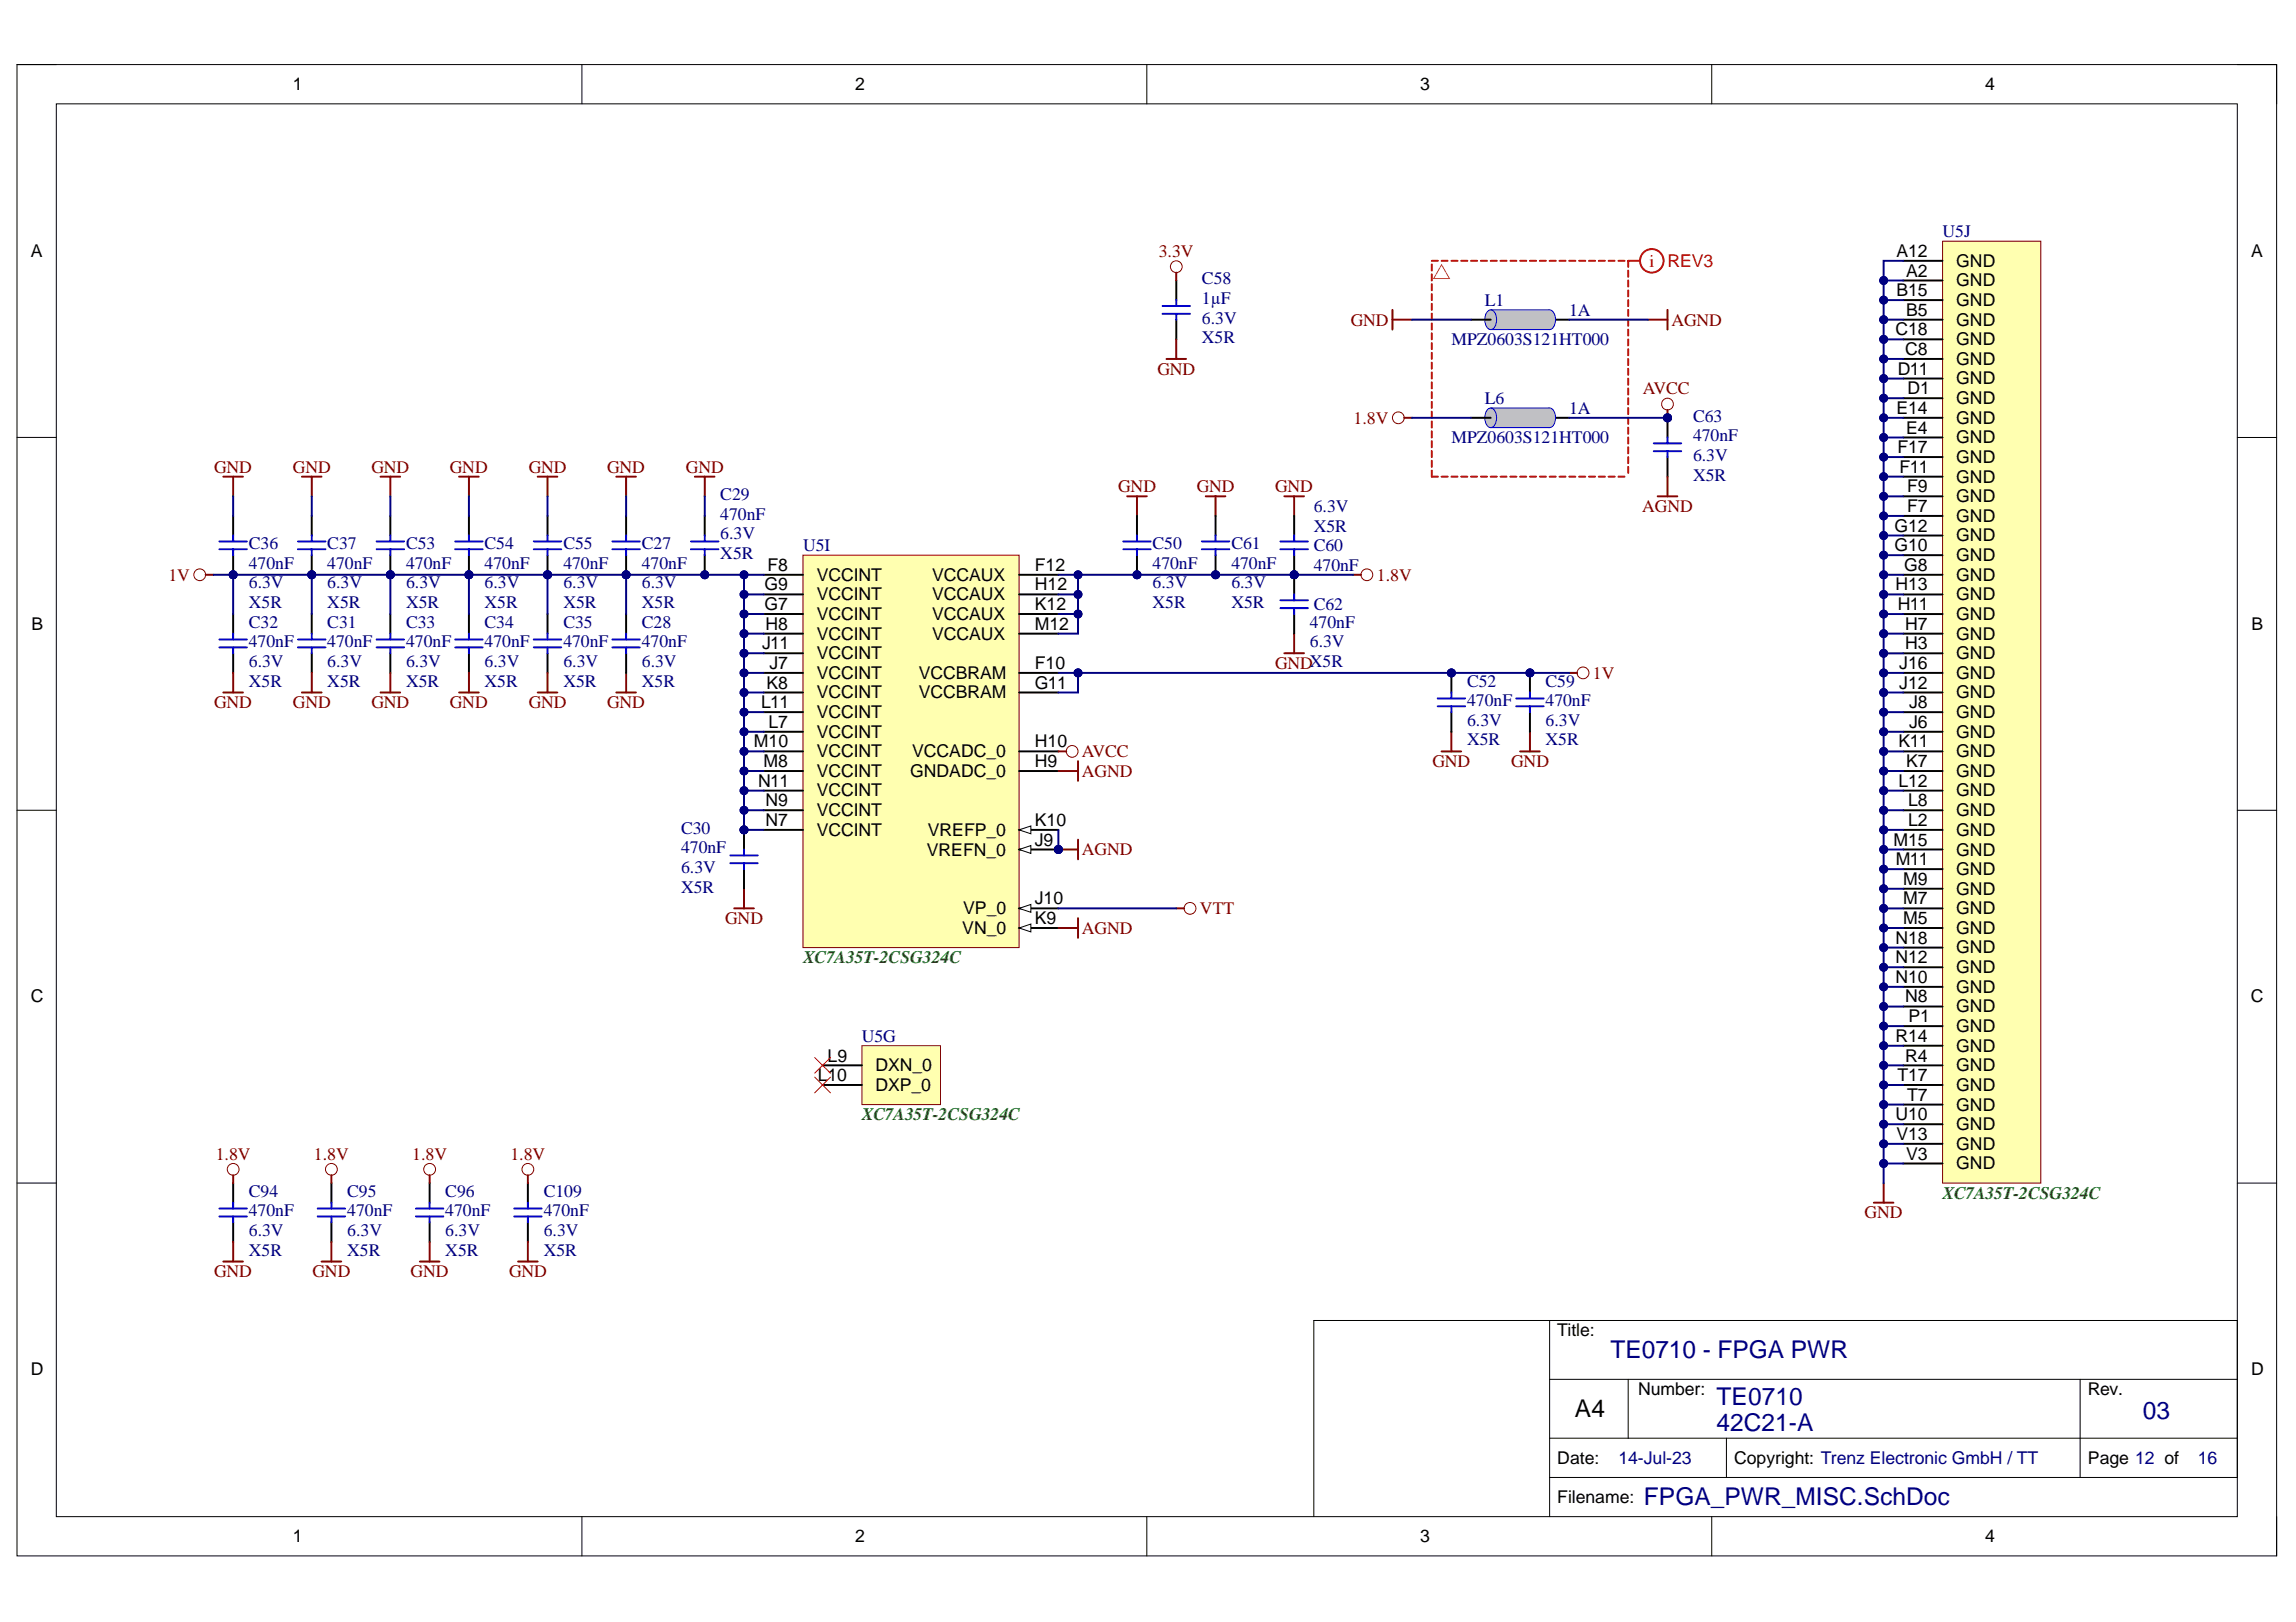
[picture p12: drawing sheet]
<svg xmlns="http://www.w3.org/2000/svg" width="297mm" height="210mm" viewBox="0 0 297 210" stroke-linecap="round" stroke-linejoin="round" font-family="sans-serif">
<defs><g id="words">
<g font-size="3.2" fill="#000080">
<text x="208.4" y="175.8">TE0710 - FPGA PWR</text>
<text x="222.1" y="185.2">42C21-A</text>
<text x="222.1" y="181.9">TE0710</text>
<text x="277.2" y="183.6">03</text>
<text x="212.7" y="194.8">FPGA_PWR_MISC.SchDoc</text>
</g>
<text font-size="3.2" x="203.8" y="183.4">A4</text>
<g font-size="2.3">
<text x="37.9" y="11.7">1</text>
<text x="110.7" y="11.7">2</text>
<text x="183.8" y="11.7">3</text>
<text x="256.8" y="11.7">4</text>
<text x="4" y="33.3">A</text>
<text x="245.3" y="33.3">A12</text>
<text x="246.6" y="35.8">A2</text>
<text x="253.1" y="34.5">GND</text>
<text x="291.2" y="33.3">A</text>
<text x="245.3" y="38.3">B15</text>
<text x="246.6" y="40.9">B5</text>
<text x="253.1" y="37.1">GND</text>
<text x="253.1" y="39.6">GND</text>
<text x="245.2" y="43.4">C18</text>
<text x="246.5" y="45.9">C8</text>
<text x="253.1" y="42.1">GND</text>
<text x="253.1" y="44.7">GND</text>
<text x="253.1" y="47.2">GND</text>
<text x="245.3" y="53.6">E14</text>
<text x="245.5" y="48.5">D11</text>
<text x="246.8" y="51">D1</text>
<text x="253.1" y="49.7">GND</text>
<text x="253.1" y="52.3">GND</text>
<text x="245.5" y="58.7">F17</text>
<text x="246.6" y="56.1">E4</text>
<text x="253.1" y="54.8">GND</text>
<text x="253.1" y="57.4">GND</text>
<text x="253.1" y="59.9">GND</text>
<text x="245.8" y="61.2">F11</text>
<text x="246.7" y="63.7">F9</text>
<text x="253.1" y="62.5">GND</text>
<text x="253.1" y="65">GND</text>
<text x="245.1" y="68.8">G12</text>
<text x="245.1" y="71.3">G10</text>
<text x="246.7" y="66.3">F7</text>
<text x="253.1" y="67.5">GND</text>
<text x="253.1" y="70.1">GND</text>
<text x="98.9" y="76.4">G9</text>
<text x="99.3" y="73.9">F8</text>
<text x="105.7" y="75.1">VCCINT</text>
<text x="105.7" y="77.7">VCCINT</text>
<text x="120.6" y="75.1">VCCAUX</text>
<text x="120.6" y="77.7">VCCAUX</text>
<text x="133.9" y="73.9">F12</text>
<text x="133.9" y="76.4">H12</text>
<text x="245.2" y="76.4">H13</text>
<text x="246.4" y="73.9">G8</text>
<text x="253.1" y="72.6">GND</text>
<text x="253.1" y="75.1">GND</text>
<text x="253.1" y="77.7">GND</text>
<text x="4.1" y="81.5">B</text>
<text x="98.9" y="79">G7</text>
<text x="99" y="81.5">H8</text>
<text x="105.7" y="80.2">VCCINT</text>
<text x="105.7" y="82.8">VCCINT</text>
<text x="120.6" y="82.8">VCCAUX</text>
<text x="120.6" y="80.2">VCCAUX</text>
<text x="133.9" y="81.5">M12</text>
<text x="133.9" y="79">K12</text>
<text x="245.5" y="79">H11</text>
<text x="246.5" y="81.5">H7</text>
<text x="253.1" y="80.2">GND</text>
<text x="253.1" y="82.8">GND</text>
<text x="291.3" y="81.5">B</text>
<text x="98.6" y="84">J11</text>
<text x="99.2" y="89.1">K8</text>
<text x="99.5" y="86.6">J7</text>
<text x="105.7" y="85.3">VCCINT</text>
<text x="105.7" y="87.9">VCCINT</text>
<text x="118.9" y="87.9">VCCBRAM</text>
<text x="133.9" y="86.6">F10</text>
<text x="133.9" y="89.1">G11</text>
<text x="245.7" y="86.6">J16</text>
<text x="245.7" y="89.1">J12</text>
<text x="246.5" y="84">H3</text>
<text x="253.1" y="85.3">GND</text>
<text x="253.1" y="87.9">GND</text>
<text x="98.5" y="91.7">L11</text>
<text x="99.4" y="94.2">L7</text>
<text x="105.7" y="90.4">VCCINT</text>
<text x="105.7" y="92.9">VCCINT</text>
<text x="105.7" y="95.5">VCCINT</text>
<text x="118.9" y="90.4">VCCBRAM</text>
<text x="247" y="91.7">J8</text>
<text x="247" y="94.2">J6</text>
<text x="253.1" y="90.4">GND</text>
<text x="253.1" y="92.9">GND</text>
<text x="253.1" y="95.5">GND</text>
<text x="97.5" y="96.7">M10</text>
<text x="98.1" y="101.8">N11</text>
<text x="98.8" y="99.3">M8</text>
<text x="105.7" y="98">VCCINT</text>
<text x="105.7" y="100.5">VCCINT</text>
<text x="117.8" y="100.5">GNDADC_0</text>
<text x="118" y="98">VCCADC_0</text>
<text x="133.9" y="96.7">H10</text>
<text x="133.9" y="99.3">H9</text>
<text x="245.6" y="101.8">L12</text>
<text x="245.6" y="96.7">K11</text>
<text x="246.6" y="99.3">K7</text>
<text x="253.1" y="98">GND</text>
<text x="253.1" y="100.5">GND</text>
<text x="99" y="104.3">N9</text>
<text x="99" y="106.9">N7</text>
<text x="105.7" y="103.1">VCCINT</text>
<text x="105.7" y="105.6">VCCINT</text>
<text x="133.9" y="106.9">K10</text>
<text x="246.9" y="104.3">L8</text>
<text x="246.9" y="106.9">L2</text>
<text x="253.1" y="103.1">GND</text>
<text x="253.1" y="105.6">GND</text>
<text x="105.7" y="108.2">VCCINT</text>
<text x="119.9" y="110.7">VREFN_0</text>
<text x="120" y="108.2">VREFP_0</text>
<text x="133.9" y="109.4">J9</text>
<text x="245" y="109.4">M15</text>
<text x="245.3" y="112">M11</text>
<text x="253.1" y="108.2">GND</text>
<text x="253.1" y="110.7">GND</text>
<text x="253.1" y="113.2">GND</text>
<text x="124.6" y="118.3">VP_0</text>
<text x="133.9" y="117.1">J10</text>
<text x="133.9" y="119.6">K9</text>
<text x="246.2" y="114.5">M9</text>
<text x="246.2" y="117.1">M7</text>
<text x="246.2" y="119.6">M5</text>
<text x="253.1" y="115.8">GND</text>
<text x="253.1" y="118.3">GND</text>
<text x="124.5" y="120.9">VN_0</text>
<text x="245.2" y="122.1">N18</text>
<text x="245.2" y="124.7">N12</text>
<text x="253.1" y="120.9">GND</text>
<text x="253.1" y="123.4">GND</text>
<text x="253.1" y="125.9">GND</text>
<text x="4" y="129.7">C</text>
<text x="245.2" y="127.2">N10</text>
<text x="246.5" y="129.7">N8</text>
<text x="253.1" y="128.5">GND</text>
<text x="253.1" y="131">GND</text>
<text x="291.2" y="129.7">C</text>
<text x="107.1" y="137.4">L9</text>
<text x="245.2" y="134.8">R14</text>
<text x="246.5" y="137.4">R4</text>
<text x="246.9" y="132.3">P1</text>
<text x="253.1" y="133.6">GND</text>
<text x="253.1" y="136.1">GND</text>
<text x="105.8" y="139.9">L10</text>
<text x="113.3" y="141.2">DXP_0</text>
<text x="113.3" y="138.6">DXN_0</text>
<text x="245.5" y="139.9">T17</text>
<text x="246.7" y="142.4">T7</text>
<text x="253.1" y="138.6">GND</text>
<text x="253.1" y="141.2">GND</text>
<text x="253.1" y="143.7">GND</text>
<text x="245.2" y="145">U10</text>
<text x="245.3" y="147.5">V13</text>
<text x="253.1" y="146.2">GND</text>
<text x="253.1" y="148.8">GND</text>
<text x="246.6" y="150.1">V3</text>
<text x="253.1" y="151.3">GND</text>
<text x="201.5" y="172.9">Title:</text>
<text x="4" y="178">D</text>
<text x="291.2" y="178">D</text>
<text x="211.9" y="180.5">Number:</text>
<text x="270.1" y="180.5">Rev.</text>
<text x="201.5" y="189.4">Date:</text>
<text x="224.4" y="189.4">Copyright: Trenz Electronic GmbH / TT</text>
<text x="270.1" y="189.4">Page 12 of</text>
<text x="201.5" y="194.5">Filename:</text>
<text x="37.9" y="199.6">1</text>
<text x="110.7" y="199.6">2</text>
<text x="183.8" y="199.6">3</text>
<text x="256.8" y="199.6">4</text>
</g>
<g font-size="2.3" fill="#800000">
<text x="149.9" y="33.2">3.3V</text>
<text x="174.7" y="42.1">GND</text>
<text x="216.2" y="42.1">AGND</text>
<text x="149.7" y="48.5">GND</text>
<text x="212.6" y="51">AVCC</text>
<text x="175.1" y="54.8">1.8V</text>
<text x="27.7" y="61.2">GND</text>
<text x="37.9" y="61.2">GND</text>
<text x="48.1" y="61.2">GND</text>
<text x="58.2" y="61.2">GND</text>
<text x="68.4" y="61.2">GND</text>
<text x="78.6" y="61.2">GND</text>
<text x="88.7" y="61.2">GND</text>
<text x="144.7" y="63.7">GND</text>
<text x="154.8" y="63.7">GND</text>
<text x="165" y="63.7">GND</text>
<text x="212.5" y="66.3">AGND</text>
<text x="21.8" y="75.1">1V</text>
<text x="178.1" y="75.1">1.8V</text>
<text x="165" y="86.5">GNDX5R</text>
<text x="206.1" y="87.8">1V</text>
<text x="27.7" y="91.7">GND</text>
<text x="37.9" y="91.7">GND</text>
<text x="48.1" y="91.7">GND</text>
<text x="58.2" y="91.7">GND</text>
<text x="68.4" y="91.7">GND</text>
<text x="78.6" y="91.7">GND</text>
<text x="140" y="100.5">AGND</text>
<text x="140" y="98">AVCC</text>
<text x="185.3" y="99.3">GND</text>
<text x="195.5" y="99.3">GND</text>
<text x="140" y="110.7">AGND</text>
<text x="93.8" y="119.6">GND</text>
<text x="155.2" y="118.3">VTT</text>
<text x="140" y="120.9">AGND</text>
<text x="27.9" y="150.1">1.8V</text>
<text x="40.6" y="150.1">1.8V</text>
<text x="53.3" y="150.1">1.8V</text>
<text x="66" y="150.1">1.8V</text>
<text x="241.2" y="157.7">GND</text>
<text x="27.7" y="165.3">GND</text>
<text x="40.4" y="165.3">GND</text>
<text x="53.1" y="165.3">GND</text>
<text x="65.9" y="165.3">GND</text>
</g>
<g font-size="2.3" fill="#f00">
<text x="213.4" y="34.5">i</text>
<text x="215.7" y="34.5">REV3</text>
</g>
<g font-size="2.3" fill="#000080">
<text x="251.3" y="30.7">U5J</text>
<text x="155.5" y="41.9">6.3V</text>
<text x="155.5" y="36.8">C58</text>
<text x="155.5" y="39.3">1µF</text>
<text x="192.1" y="39.6">L1</text>
<text x="203" y="40.9">1A</text>
<text x="155.5" y="44.4">X5R</text>
<text x="187.8" y="44.7">MPZ0603S121HT000</text>
<text x="192.1" y="52.3">L6</text>
<text x="203" y="53.5">1A</text>
<text x="187.8" y="57.3">MPZ0603S121HT000</text>
<text x="219" y="59.6">6.3V</text>
<text x="219" y="54.6">C63</text>
<text x="219" y="57.1">470nF</text>
<text x="93.2" y="64.7">C29</text>
<text x="219" y="62.2">X5R</text>
<text x="32.2" y="71.1">C36</text>
<text x="42.3" y="71.1">C37</text>
<text x="52.5" y="71.1">C53</text>
<text x="62.7" y="71.1">C54</text>
<text x="72.9" y="71.1">C55</text>
<text x="83" y="71.1">C27</text>
<text x="93.2" y="69.8">6.3V</text>
<text x="93.2" y="67.3">470nF</text>
<text x="103.9" y="71.3">U5I</text>
<text x="149.1" y="71.1">C50</text>
<text x="159.3" y="71.1">C61</text>
<text x="170" y="66.3">6.3V</text>
<text x="170" y="68.8">X5R</text>
<text x="170" y="71.3">C60</text>
<text x="32.2" y="76.1">6.3V</text>
<text x="32.2" y="73.6">470nF</text>
<text x="42.3" y="76.1">6.3V</text>
<text x="42.3" y="73.6">470nF</text>
<text x="52.5" y="76.1">6.3V</text>
<text x="52.5" y="73.6">470nF</text>
<text x="62.7" y="76.1">6.3V</text>
<text x="62.7" y="73.6">470nF</text>
<text x="72.9" y="76.1">6.3V</text>
<text x="72.9" y="73.6">470nF</text>
<text x="83" y="76.1">6.3V</text>
<text x="83" y="73.6">470nF</text>
<text x="93.2" y="72.3">X5R</text>
<text x="149.1" y="76.1">6.3V</text>
<text x="149.1" y="73.6">470nF</text>
<text x="159.3" y="76.1">6.3V</text>
<text x="159.3" y="73.6">470nF</text>
<text x="170" y="73.9">470nF</text>
<text x="32.2" y="81.2">C32</text>
<text x="32.2" y="83.8">470nF</text>
<text x="32.2" y="78.7">X5R</text>
<text x="42.3" y="81.2">C31</text>
<text x="42.3" y="83.8">470nF</text>
<text x="42.3" y="78.7">X5R</text>
<text x="52.5" y="81.2">C33</text>
<text x="52.5" y="83.8">470nF</text>
<text x="52.5" y="78.7">X5R</text>
<text x="62.7" y="81.2">C34</text>
<text x="62.7" y="83.8">470nF</text>
<text x="62.7" y="78.7">X5R</text>
<text x="72.9" y="81.2">C35</text>
<text x="72.9" y="83.8">470nF</text>
<text x="72.9" y="78.7">X5R</text>
<text x="83" y="78.7">X5R</text>
<text x="83" y="81.2">C28</text>
<text x="83" y="83.8">470nF</text>
<text x="149.1" y="78.7">X5R</text>
<text x="159.3" y="78.7">X5R</text>
<text x="169.5" y="83.8">6.3V</text>
<text x="169.5" y="81.2">470nF</text>
<text x="170" y="78.9">C62</text>
<text x="32.2" y="86.3">6.3V</text>
<text x="32.2" y="88.9">X5R</text>
<text x="42.3" y="86.3">6.3V</text>
<text x="42.3" y="88.9">X5R</text>
<text x="52.5" y="86.3">6.3V</text>
<text x="52.5" y="88.9">X5R</text>
<text x="62.7" y="86.3">6.3V</text>
<text x="62.7" y="88.9">X5R</text>
<text x="72.9" y="86.3">6.3V</text>
<text x="72.9" y="88.9">X5R</text>
<text x="83" y="86.3">6.3V</text>
<text x="83" y="88.9">X5R</text>
<text x="189.8" y="88.9">C52</text>
<text x="200" y="88.9">C59</text>
<text x="189.8" y="93.9">6.3V</text>
<text x="189.8" y="91.4">470nF</text>
<text x="200" y="93.9">6.3V</text>
<text x="200" y="91.4">470nF</text>
<text x="189.8" y="96.5">X5R</text>
<text x="200" y="96.5">X5R</text>
<text x="88.1" y="107.9">C30</text>
<text x="88.1" y="113">6.3V</text>
<text x="88.1" y="110.4">470nF</text>
<text x="88.1" y="115.5">X5R</text>
<text x="111.5" y="134.8">U5G</text>
<text x="32.2" y="154.9">C94</text>
<text x="44.9" y="154.9">C95</text>
<text x="57.6" y="154.9">C96</text>
<text x="70.3" y="154.9">C109</text>
<text x="32.2" y="159.9">6.3V</text>
<text x="32.2" y="157.4">470nF</text>
<text x="44.9" y="159.9">6.3V</text>
<text x="44.9" y="157.4">470nF</text>
<text x="57.6" y="159.9">6.3V</text>
<text x="57.6" y="157.4">470nF</text>
<text x="70.3" y="159.9">6.3V</text>
<text x="70.3" y="157.4">470nF</text>
<text x="32.2" y="162.5">X5R</text>
<text x="44.9" y="162.5">X5R</text>
<text x="57.6" y="162.5">X5R</text>
<text x="70.3" y="162.5">X5R</text>
<text x="209.4" y="189.4">14-Jul-23</text>
<text x="284.3" y="189.4">16</text>
</g>
<g font-size="2.3" fill="#008000">
<text x="103.9" y="124.7">XC7A35T-2CSG324C</text>
<text x="111.5" y="145">XC7A35T-2CSG324C</text>
<text x="251.3" y="155.1">XC7A35T-2CSG324C</text>
</g>
</g></defs>
<path d="M2.2 8.4h292.3v193h-292.3z" fill="none" stroke="#000" stroke-width=".13"/>
<path d="M7.3 13.4h282.1v182.9h-282.1z" fill-rule="evenodd" fill="#fff"/>
<g fill="none" stroke="#000" stroke-width=".13">
<path d="M2.2 8.4h5.1M7.3 13.4h282.1v182.9h-282.1zM75.3 8.4v5M148.4 8.4v5M221.4 8.4v5M289.4 8.4h5.1v5M2.2 56.6h5.1M289.4 56.6h5.1M2.2 104.9h5.1M289.4 104.9h5.1M2.2 153.1h5.1M289.4 153.1h5.1"/>
<path d="M200.5 170.9v25.4M200.5 178.5h88.9M210.6 178.5v7.6M269.1 178.5v12.7M75.3 196.3v5.1M148.4 196.3v5.1M200.5 191.2h88.9v-20.3h-119.4v25.4M200.5 186.1h88.9M221.4 196.3v5.1M223.4 186.1v5.1M294.5 196.3v5.1"/>
</g>
<g fill="none" stroke="#800000" stroke-width=".25">
<path d="M26.6 74.4h1M79.7 61.7h2.6M81 61.7v2.5M89.9 61.7h2.5M91.2 61.7v2.5M145.8 64.2h2.6M147.1 64.2v2.6M156 64.2h2.5M157.3 64.2v2.6M166.2 64.2h2.5M167.4 64.2v2.6M175.1 74.4h1"/>
<path d="M79.7 89.6h2.6M81 87.1v2.5M166.2 84.5h2.5M167.4 82v2.5M186.5 97.2h2.5M187.8 94.7v2.5M196.7 97.2h2.5M197.9 94.7v2.5M95 117.6h2.5M96.3 115v2.6M242.4 155.6h2.6M243.7 153.1v2.5"/>
</g>
<g fill="none" stroke="#800000" stroke-width=".13">
<circle cx="25.8" cy="74.4" r=".76"/>
<circle cx="176.8" cy="74.4" r=".76"/>
</g>
<path d="M251.3 31.2h12.7v121.9h-12.7z" fill-rule="evenodd" fill="#ffffb0"/>
<path d="M251.3 31.2h12.7v121.9h-12.7z" fill="none" stroke="#800000" stroke-width=".13"/>
<g fill="none" stroke="#000" stroke-width=".25">
<path d="M246.2 33.8h5.1M246.2 36.3h5.1M246.2 38.8h5.1M246.2 41.4h5.1M246.2 43.9h5.1M246.2 46.5h5.1M246.2 49h5.1M246.2 51.5h5.1M246.2 54.1h5.1M246.2 56.6h5.1M246.2 59.1h5.1M246.2 61.7h5.1"/>
<path d="M246.2 64.2h5.1M246.2 66.8h5.1M246.2 69.3h5.1M246.2 71.8h5.1M246.2 74.4h5.1M246.2 76.9h5.1M246.2 79.5h5.1M246.2 82h5.1M246.2 84.5h5.1M246.2 87.1h5.1M246.2 89.6h5.1M246.2 92.2h5.1"/>
<path d="M246.2 94.7h5.1M246.2 97.2h5.1M246.2 99.8h5.1M246.2 102.3h5.1M246.2 104.9h5.1M246.2 107.4h5.1M246.2 109.9h5.1M246.2 112.5h5.1M246.2 115h5.1M246.2 117.6h5.1M246.2 120.1h5.1M246.2 122.6h5.1"/>
<path d="M246.2 125.2h5.1M246.2 127.7h5.1M246.2 130.3h5.1M246.2 132.8h5.1M246.2 135.3h5.1M246.2 137.9h5.1M246.2 140.4h5.1M246.2 142.9h5.1M246.2 145.5h5.1M246.2 148h5.1M246.2 150.6h5.1"/>
</g>
<circle cx="136.9" cy="109.9" r=".51" fill="#000080"/>
<circle cx="136.9" cy="109.9" r=".51" fill="none" stroke="#000080" stroke-width=".13"/>
<path d="M103.9 71.8h27.9v50.8h-27.9z" fill-rule="evenodd" fill="#ffffb0"/>
<path d="M103.9 71.8h27.9v50.8h-27.9z" fill="none" stroke="#800000" stroke-width=".13"/>
<path d="M131.8 97.2h5.1M131.8 99.8h5.1M131.8 117.6h5.1" fill="none" stroke="#000" stroke-width=".25"/>
<path d="M131.8 117.6l1.6-.6v1.1z" fill="#f8fcff"/>
<path d="M131.8 117.6l1.6-.6v1.1z" fill="none" stroke="#000" stroke-width=".13"/>
<path d="M131.8 120.1h5.1" fill="none" stroke="#000" stroke-width=".25"/>
<path d="M131.8 120.1l1.6-.5v1z" fill="#f8fcff"/>
<path d="M131.8 120.1l1.6-.5v1z" fill="none" stroke="#000" stroke-width=".13"/>
<path d="M131.8 107.4h5.1" fill="none" stroke="#000" stroke-width=".25"/>
<path d="M131.8 107.4l1.6-.5v1z" fill="#f8fcff"/>
<path d="M131.8 107.4l1.6-.5v1z" fill="none" stroke="#000" stroke-width=".13"/>
<path d="M131.8 109.9h5.1" fill="none" stroke="#000" stroke-width=".25"/>
<path d="M131.8 109.9l1.6-.5v1z" fill="#f8fcff"/>
<path d="M131.8 109.9l1.6-.5v1z" fill="none" stroke="#000" stroke-width=".13"/>
<circle cx="136.9" cy="109.9" r=".51" fill="#000080"/>
<circle cx="136.9" cy="109.9" r=".51" fill="none" stroke="#000080" stroke-width=".13"/>
<g fill="none" stroke="#000" stroke-width=".25">
<path d="M98.8 74.4h5.1M98.8 76.9h5.1M98.8 79.5h5.1M131.8 74.4h5.1M131.8 76.9h5.1M131.8 79.5h5.1M98.8 82h5.1M98.8 84.5h5.1M98.8 87.1h5.1M98.8 89.6h5.1M98.8 92.2h5.1M98.8 94.7h5.1"/>
<path d="M98.8 97.2h5.1M98.8 99.8h5.1M131.8 82h5.1M131.8 87.1h5.1M131.8 89.6h5.1M98.8 102.3h5.1M98.8 104.9h5.1M98.8 107.4h5.1"/>
</g>
<path d="M111.5 135.3h10.2v7.6h-10.2z" fill-rule="evenodd" fill="#ffffb0"/>
<path d="M111.5 135.3h10.2v7.6h-10.2z" fill="none" stroke="#800000" stroke-width=".13"/>
<path d="M30.2 79.5v2.5M40.3 79.5v2.5M50.5 79.5v2.5M60.7 79.5v2.5M70.8 79.5v2.5M30.2 84.5v2.6M40.3 84.5v2.6M50.5 84.5v2.6M60.7 84.5v2.6M70.8 84.5v2.6M106.4 137.9h5.1M106.4 140.4h5.1" fill="none" stroke="#000" stroke-width=".25"/>
<g fill="none" stroke="#00f" stroke-width=".25">
<path d="M28.4 83.8h3.5M28.4 82.8h3.5M30.2 82v.8M30.2 83.8v.7M38.6 83.8h3.5M38.6 82.8h3.5M40.3 82v.8M40.3 83.8v.7M48.7 83.8h3.6M48.7 82.8h3.6M50.5 82v.8M50.5 83.8v.7"/>
<path d="M58.9 83.8h3.5M58.9 82.8h3.5M60.7 82v.8M60.7 83.8v.7M69.1 83.8h3.5M69.1 82.8h3.5M70.8 82v.8M70.8 83.8v.7"/>
</g>
<path d="M28.9 89.6h2.5M30.2 87.1v2.5M39.1 89.6h2.5M40.3 87.1v2.5M49.2 89.6h2.6M50.5 87.1v2.5M59.4 89.6h2.5M60.7 87.1v2.5M69.6 89.6h2.5M70.8 87.1v2.5" fill="none" stroke="#800000" stroke-width=".25"/>
<circle cx="50.5" cy="74.4" r=".51" fill="#000080"/>
<circle cx="50.5" cy="74.4" r=".51" fill="none" stroke="#000080" stroke-width=".13"/>
<path d="M50.5 66.8v2.5M50.5 71.8v2.6" fill="none" stroke="#000" stroke-width=".25"/>
<circle cx="50.5" cy="74.4" r=".51" fill="#000080"/>
<circle cx="50.5" cy="74.4" r=".51" fill="none" stroke="#000080" stroke-width=".13"/>
<path d="M48.7 71.1h3.6M48.7 70.1h3.6M50.5 69.3v.8M50.5 71.1v.7" fill="none" stroke="#00f" stroke-width=".25"/>
<circle cx="70.8" cy="74.4" r=".51" fill="#000080"/>
<circle cx="70.8" cy="74.4" r=".51" fill="none" stroke="#000080" stroke-width=".13"/>
<path d="M70.8 66.8v2.5M70.8 71.8v2.6" fill="none" stroke="#000" stroke-width=".25"/>
<circle cx="70.8" cy="74.4" r=".51" fill="#000080"/>
<circle cx="70.8" cy="74.4" r=".51" fill="none" stroke="#000080" stroke-width=".13"/>
<path d="M69.1 71.1h3.5M69.1 70.1h3.5M70.8 69.3v.8M70.8 71.1v.7" fill="none" stroke="#00f" stroke-width=".25"/>
<circle cx="60.7" cy="74.4" r=".51" fill="#000080"/>
<circle cx="60.7" cy="74.4" r=".51" fill="none" stroke="#000080" stroke-width=".13"/>
<path d="M60.7 66.8v2.5M60.7 71.8v2.6" fill="none" stroke="#000" stroke-width=".25"/>
<circle cx="60.7" cy="74.4" r=".51" fill="#000080"/>
<circle cx="60.7" cy="74.4" r=".51" fill="none" stroke="#000080" stroke-width=".13"/>
<path d="M58.9 71.1h3.5M58.9 70.1h3.5M60.7 69.3v.8M60.7 71.1v.7" fill="none" stroke="#00f" stroke-width=".25"/>
<circle cx="40.3" cy="74.4" r=".51" fill="#000080"/>
<circle cx="40.3" cy="74.4" r=".51" fill="none" stroke="#000080" stroke-width=".13"/>
<path d="M40.3 66.8v2.5M40.3 71.8v2.6" fill="none" stroke="#000" stroke-width=".25"/>
<circle cx="40.3" cy="74.4" r=".51" fill="#000080"/>
<circle cx="40.3" cy="74.4" r=".51" fill="none" stroke="#000080" stroke-width=".13"/>
<path d="M38.6 71.1h3.5M38.6 70.1h3.5M40.3 69.3v.8M40.3 71.1v.7" fill="none" stroke="#00f" stroke-width=".25"/>
<circle cx="30.2" cy="74.4" r=".51" fill="#000080"/>
<circle cx="30.2" cy="74.4" r=".51" fill="none" stroke="#000080" stroke-width=".13"/>
<path d="M30.2 66.8v2.5M30.2 71.8v2.6" fill="none" stroke="#000" stroke-width=".25"/>
<circle cx="30.2" cy="74.4" r=".51" fill="#000080"/>
<circle cx="30.2" cy="74.4" r=".51" fill="none" stroke="#000080" stroke-width=".13"/>
<path d="M28.4 71.1h3.5M28.4 70.1h3.5M30.2 69.3v.8M30.2 71.1v.7" fill="none" stroke="#00f" stroke-width=".25"/>
<path d="M28.9 61.7h2.5M30.2 61.7v2.5M39.1 61.7h2.5M40.3 61.7v2.5M49.2 61.7h2.6M50.5 61.7v2.5M59.4 61.7h2.5M60.7 61.7v2.5M69.6 61.7h2.5M70.8 61.7v2.5" fill="none" stroke="#800000" stroke-width=".25"/>
<circle cx="81" cy="74.4" r=".51" fill="#000080"/>
<circle cx="81" cy="74.4" r=".51" fill="none" stroke="#000080" stroke-width=".13"/>
<path d="M81 66.8v2.5M81 71.8v2.6" fill="none" stroke="#000" stroke-width=".25"/>
<circle cx="81" cy="74.4" r=".51" fill="#000080"/>
<circle cx="81" cy="74.4" r=".51" fill="none" stroke="#000080" stroke-width=".13"/>
<path d="M79.2 71.1h3.6M79.2 70.1h3.6M81 69.3v.8M81 71.1v.7M79.2 83.8h3.6M79.2 82.8h3.6M81 82v.8M81 83.8v.7" fill="none" stroke="#00f" stroke-width=".25"/>
<path d="M81 79.5v2.5M81 84.5v2.6" fill="none" stroke="#000" stroke-width=".25"/>
<circle cx="91.2" cy="74.4" r=".51" fill="#000080"/>
<circle cx="91.2" cy="74.4" r=".51" fill="none" stroke="#000080" stroke-width=".13"/>
<path d="M91.2 66.8v2.5M91.2 71.8v2.6" fill="none" stroke="#000" stroke-width=".25"/>
<circle cx="91.2" cy="74.4" r=".51" fill="#000080"/>
<circle cx="91.2" cy="74.4" r=".51" fill="none" stroke="#000080" stroke-width=".13"/>
<path d="M89.4 71.1h3.5M89.4 70.1h3.5M91.2 69.3v.8M91.2 71.1v.7" fill="none" stroke="#00f" stroke-width=".25"/>
<circle cx="96.3" cy="107.4" r=".51" fill="#000080"/>
<circle cx="96.3" cy="107.4" r=".51" fill="none" stroke="#000080" stroke-width=".13"/>
<path d="M96.3 107.4v2.5" fill="none" stroke="#000" stroke-width=".25"/>
<circle cx="96.3" cy="107.4" r=".51" fill="#000080"/>
<circle cx="96.3" cy="107.4" r=".51" fill="none" stroke="#000080" stroke-width=".13"/>
<path d="M96.3 112.5v2.5" fill="none" stroke="#000" stroke-width=".25"/>
<path d="M94.5 111.7h3.5M94.5 110.7h3.5M96.3 109.9v.8M96.3 111.7v.8" fill="none" stroke="#00f" stroke-width=".25"/>
<circle cx="167.4" cy="74.4" r=".51" fill="#000080"/>
<circle cx="167.4" cy="74.4" r=".51" fill="none" stroke="#000080" stroke-width=".13"/>
<path d="M167.4 71.8v2.6" fill="none" stroke="#000" stroke-width=".25"/>
<circle cx="167.4" cy="74.4" r=".51" fill="#000080"/>
<circle cx="167.4" cy="74.4" r=".51" fill="none" stroke="#000080" stroke-width=".13"/>
<path d="M167.4 66.8v2.5" fill="none" stroke="#000" stroke-width=".25"/>
<path d="M165.7 70.1h3.5M165.7 71.1h3.5M167.4 69.3v.8M167.4 71.1v.7" fill="none" stroke="#00f" stroke-width=".25"/>
<circle cx="187.8" cy="87.1" r=".51" fill="#000080"/>
<circle cx="187.8" cy="87.1" r=".51" fill="none" stroke="#000080" stroke-width=".13"/>
<path d="M187.8 87.1v2.5" fill="none" stroke="#000" stroke-width=".25"/>
<circle cx="187.8" cy="87.1" r=".51" fill="#000080"/>
<circle cx="187.8" cy="87.1" r=".51" fill="none" stroke="#000080" stroke-width=".13"/>
<path d="M187.8 92.2v2.5" fill="none" stroke="#000" stroke-width=".25"/>
<path d="M186 91.4h3.5M186 90.4h3.5M187.8 89.6v.8M187.8 91.4v.8" fill="none" stroke="#00f" stroke-width=".25"/>
<circle cx="167.4" cy="74.4" r=".51" fill="#000080"/>
<circle cx="167.4" cy="74.4" r=".51" fill="none" stroke="#000080" stroke-width=".13"/>
<path d="M167.4 74.4v2.5" fill="none" stroke="#000" stroke-width=".25"/>
<circle cx="167.4" cy="74.4" r=".51" fill="#000080"/>
<circle cx="167.4" cy="74.4" r=".51" fill="none" stroke="#000080" stroke-width=".13"/>
<path d="M167.4 79.5v2.5" fill="none" stroke="#000" stroke-width=".25"/>
<path d="M165.7 78.7h3.5M165.7 77.7h3.5M167.4 76.9v.8M167.4 78.7v.8" fill="none" stroke="#00f" stroke-width=".25"/>
<circle cx="197.9" cy="87.1" r=".51" fill="#000080"/>
<circle cx="197.9" cy="87.1" r=".51" fill="none" stroke="#000080" stroke-width=".13"/>
<path d="M197.9 87.1v2.5" fill="none" stroke="#000" stroke-width=".25"/>
<circle cx="197.9" cy="87.1" r=".51" fill="#000080"/>
<circle cx="197.9" cy="87.1" r=".51" fill="none" stroke="#000080" stroke-width=".13"/>
<path d="M197.9 92.2v2.5" fill="none" stroke="#000" stroke-width=".25"/>
<path d="M196.2 91.4h3.5M196.2 90.4h3.5M197.9 89.6v.8M197.9 91.4v.8" fill="none" stroke="#00f" stroke-width=".25"/>
<circle cx="157.3" cy="74.4" r=".51" fill="#000080"/>
<circle cx="157.3" cy="74.4" r=".51" fill="none" stroke="#000080" stroke-width=".13"/>
<path d="M157.3 71.8v2.6" fill="none" stroke="#000" stroke-width=".25"/>
<circle cx="157.3" cy="74.4" r=".51" fill="#000080"/>
<circle cx="157.3" cy="74.4" r=".51" fill="none" stroke="#000080" stroke-width=".13"/>
<path d="M157.3 66.8v2.5" fill="none" stroke="#000" stroke-width=".25"/>
<path d="M155.5 70.1h3.5M155.5 71.1h3.5M157.3 69.3v.8M157.3 71.1v.7" fill="none" stroke="#00f" stroke-width=".25"/>
<circle cx="147.1" cy="74.4" r=".51" fill="#000080"/>
<circle cx="147.1" cy="74.4" r=".51" fill="none" stroke="#000080" stroke-width=".13"/>
<path d="M147.1 66.8v2.5M147.1 71.8v2.6" fill="none" stroke="#000" stroke-width=".25"/>
<circle cx="147.1" cy="74.4" r=".51" fill="#000080"/>
<circle cx="147.1" cy="74.4" r=".51" fill="none" stroke="#000080" stroke-width=".13"/>
<path d="M145.3 71.1h3.6M145.3 70.1h3.6M147.1 69.3v.8M147.1 71.1v.7" fill="none" stroke="#00f" stroke-width=".25"/>
<circle cx="215.7" cy="54.1" r=".51" fill="#000080"/>
<circle cx="215.7" cy="54.1" r=".51" fill="none" stroke="#000080" stroke-width=".13"/>
<path d="M215.7 54.1v2.5" fill="none" stroke="#000" stroke-width=".25"/>
<circle cx="215.7" cy="54.1" r=".51" fill="#000080"/>
<circle cx="215.7" cy="54.1" r=".51" fill="none" stroke="#000080" stroke-width=".13"/>
<path d="M152.2 36.3v2.5M152.2 41.4v2.5M215.7 59.1v2.6" fill="none" stroke="#000" stroke-width=".25"/>
<path d="M150.4 39.6h3.6M152.2 38.8v.8M150.4 40.6h3.6M152.2 40.6v.8M214 58.4h3.5M214 57.4h3.5M215.7 56.6v.8M215.7 58.4v.7" fill="none" stroke="#00f" stroke-width=".25"/>
<g fill="none" stroke="#800000" stroke-width=".13">
<circle cx="152.2" cy="34.5" r=".76"/>
<circle cx="204.8" cy="87.1" r=".76"/>
</g>
<path d="M152.2 35.3v1M150.9 46.5h2.5M152.2 43.9v2.6M180.1 40.1v2.5M180.1 41.4h2.6M213.2 41.4h2.5M215.7 40.1v2.5M203 87.1h1M136.9 109.9h2.6M139.5 108.7v2.5" fill="none" stroke="#800000" stroke-width=".25"/>
<path d="M105.4 136.9l2 2M105.4 139.4l2 2M107.4 136.9l-2 2M107.4 139.4l-2 2" fill="none" stroke="#f00" stroke-width=".13"/>
<circle cx="136.9" cy="109.9" r=".51" fill="#000080"/>
<circle cx="136.9" cy="109.9" r=".51" fill="none" stroke="#000080" stroke-width=".13"/>
<path d="M215.7 53.1v1M214.5 64.2h2.5M215.7 61.7v2.5M136.9 99.8h2.6M139.5 98.5v2.5" fill="none" stroke="#800000" stroke-width=".25"/>
<circle cx="215.7" cy="52.3" r=".76" fill="none" stroke="#800000" stroke-width=".13"/>
<circle cx="215.7" cy="54.1" r=".51" fill="#000080"/>
<circle cx="215.7" cy="54.1" r=".51" fill="none" stroke="#000080" stroke-width=".13"/>
<g fill="none" stroke="#800000" stroke-width=".13">
<circle cx="180.9" cy="54.1" r=".76"/>
<circle cx="138.7" cy="97.2" r=".76"/>
</g>
<path d="M181.7 54.1h1M136.9 97.2h1" fill="none" stroke="#800000" stroke-width=".25"/>
<path d="M200.5 54.1h2.5" fill="none" stroke="#000" stroke-width=".25"/>
<path d="M200 53a.59 .59 0 0 1 .7-.2 .59 .59 0 0 1 .4 .5 1.68 1.68 0 0 1-.4 2 .63 .63 0 0 1-.8-.5 1.9 1.9 0 0 1 .1-1.8z" fill="#c0c0c0"/>
<path d="M200 53a.59 .59 0 0 1 .7-.2 .59 .59 0 0 1 .4 .5 1.68 1.68 0 0 1-.4 2 .63 .63 0 0 1-.8-.5 1.9 1.9 0 0 1 .1-1.8z" fill="none" stroke="#00f" stroke-width=".13"/>
<path d="M192.9 52.8h7.6v2.5h-7.6z" fill-rule="evenodd" fill="#c0c0c0"/>
<path d="M192.9 52.8h7.6v2.5h-7.6z" fill="none" stroke="#c0c0c0" stroke-width=".13"/>
<path d="M192.4 53a.59 .59 0 0 1 .6-.2 .59 .59 0 0 1 .5 .5 1.68 1.68 0 0 1-.4 2 .63 .63 0 0 1-.9-.5 1.9 1.9 0 0 1 .2-1.8z" fill="#c0c0c0"/>
<path d="M192.4 53a.59 .59 0 0 1 .6-.2 .59 .59 0 0 1 .5 .5 1.68 1.68 0 0 1-.4 2 .63 .63 0 0 1-.9-.5 1.9 1.9 0 0 1 .2-1.8zM192.9 52.8h7.6M192.9 55.3h7.6" fill="none" stroke="#00f" stroke-width=".13"/>
<path d="M190.3 54.1h2.6M200.5 41.4h2.5" fill="none" stroke="#000" stroke-width=".25"/>
<path d="M200 40.3a.59 .59 0 0 1 .7-.2 .59 .59 0 0 1 .4 .5 1.69 1.69 0 0 1-.4 2 .63 .63 0 0 1-.8-.5 1.91 1.91 0 0 1 .1-1.8z" fill="#c0c0c0"/>
<path d="M200 40.3a.59 .59 0 0 1 .7-.2 .59 .59 0 0 1 .4 .5 1.69 1.69 0 0 1-.4 2 .63 .63 0 0 1-.8-.5 1.91 1.91 0 0 1 .1-1.8z" fill="none" stroke="#00f" stroke-width=".13"/>
<path d="M192.9 40.1h7.6v2.5h-7.6z" fill-rule="evenodd" fill="#c0c0c0"/>
<path d="M192.9 40.1h7.6v2.5h-7.6z" fill="none" stroke="#c0c0c0" stroke-width=".13"/>
<path d="M192.4 40.3a.59 .59 0 0 1 .6-.2 .59 .59 0 0 1 .5 .5 1.69 1.69 0 0 1-.4 2 .63 .63 0 0 1-.9-.5 1.91 1.91 0 0 1 .2-1.8z" fill="#c0c0c0"/>
<path d="M192.4 40.3a.59 .59 0 0 1 .6-.2 .59 .59 0 0 1 .5 .5 1.69 1.69 0 0 1-.4 2 .63 .63 0 0 1-.9-.5 1.91 1.91 0 0 1 .2-1.8zM192.9 40.1h7.6M192.9 42.6h7.6" fill="none" stroke="#00f" stroke-width=".13"/>
<path d="M190.3 41.4h2.6M30.2 153.1v2.5M30.2 158.2v2.5M42.9 153.1v2.5M42.9 158.2v2.5M55.6 153.1v2.5M55.6 158.2v2.5M68.3 153.1v2.5M68.3 158.2v2.5" fill="none" stroke="#000" stroke-width=".25"/>
<g fill="none" stroke="#00f" stroke-width=".25">
<path d="M28.4 157.4h3.5M28.4 156.4h3.5M30.2 155.6v.8M30.2 157.4v.8M41.1 157.4h3.6M41.1 156.4h3.6M42.9 155.6v.8M42.9 157.4v.8M53.8 157.4h3.6M53.8 156.4h3.6M55.6 155.6v.8M55.6 157.4v.8"/>
<path d="M66.5 157.4h3.6M66.5 156.4h3.6M68.3 155.6v.8M68.3 157.4v.8"/>
</g>
<g fill="none" stroke="#800000" stroke-width=".25">
<path d="M139.5 118.8v2.6M152.2 117.6h1M136.9 120.1h2.6M30.2 152.1v1M42.9 152.1v1M55.6 152.1v1M68.3 152.1v1M28.9 163.3h2.5M30.2 160.7v2.6M41.6 163.3h2.5M42.9 160.7v2.6M54.3 163.3h2.6"/>
<path d="M55.6 160.7v2.6M67 163.3h2.6M68.3 160.7v2.6"/>
</g>
<g fill="none" stroke="#800000" stroke-width=".13">
<circle cx="154" cy="117.6" r=".76"/>
<circle cx="30.2" cy="151.3" r=".76"/>
<circle cx="42.9" cy="151.3" r=".76"/>
<circle cx="55.6" cy="151.3" r=".76"/>
<circle cx="68.3" cy="151.3" r=".76"/>
</g>
<g fill="none" stroke="#f00" stroke-width=".25">
<path d="M185.2 34.2v.8M185.2 35.5v.8M185.2 36.8v.8M185.2 38v.8M185.2 39.3v.8M185.2 33.8h.8M186.5 33.8h.8M187.8 33.8h.8M189 33.8h.8M190.3 33.8h.8M191.6 33.8h.8M192.9 33.8h.7"/>
<path d="M194.1 33.8h.8M195.4 33.8h.8M196.7 33.8h.8M197.9 33.8h.8M199.2 33.8h.8M200.5 33.8h.8M201.7 33.8h.8M203 33.8h.8M204.3 33.8h.8M205.6 33.8h.8M206.8 33.8h.8M208.1 33.8h.8"/>
<path d="M209.4 33.8h.8M210.6 35v.8M210.6 36.3v.8M210.6 37.6v.8M210.6 38.8v.8M212.2 33.8h-1.6v.7M185.2 40.6v.8M185.2 41.8v.8M185.2 43.1v.8M185.2 44.4v.8M185.2 45.7v.8M185.2 46.9v.8"/>
<path d="M185.2 48.2v.8M185.2 49.5v.8M185.2 50.7v.8M185.2 52v.8M185.2 53.3v.8M185.2 54.5v.8M185.2 55.8v.8M185.2 57.1v.8M185.2 58.4v.7M185.2 59.6v.8M210.6 40.1v.8M210.6 41.4v.8"/>
<path d="M210.6 42.6v.8M210.6 43.9v.8M210.6 45.2v.8M210.6 46.5v.7M210.6 47.7v.8M210.6 49v.8M210.6 50.3v.8M210.6 51.5v.8M210.6 52.8v.8M210.6 54.1v.8M210.6 55.3v.8M210.6 56.6v.8"/>
<path d="M210.6 57.9v.8M210.6 59.1v.8M185.2 60.9v.8h.8M186.5 61.7h.8M187.8 61.7h.8M189 61.7h.8M190.3 61.7h.8M191.6 61.7h.8M192.9 61.7h.7M194.1 61.7h.8M195.4 61.7h.8M196.7 61.7h.8"/>
<path d="M197.9 61.7h.8M199.2 61.7h.8M200.5 61.7h.8M201.7 61.7h.8M203 61.7h.8M204.3 61.7h.8M205.6 61.7h.8M206.8 61.7h.8M208.1 61.7h.8M209.4 61.7h.8M210.6 60.4v.8"/>
<circle cx="213.7" cy="33.8" r="1.52"/>
</g>
<path d="M186.5 34.3l1 1.7h-2z" fill="none" stroke="#f33" stroke-width=".13"/>
<path d="M246.2 33.8h-2.5v119.3" fill="none" stroke="#000080" stroke-width=".25"/>
<circle cx="243.7" cy="36.3" r=".51" fill="#000080"/>
<circle cx="243.7" cy="36.3" r=".51" fill="none" stroke="#000080" stroke-width=".13"/>
<circle cx="243.7" cy="38.8" r=".51" fill="#000080"/>
<circle cx="243.7" cy="38.8" r=".51" fill="none" stroke="#000080" stroke-width=".13"/>
<circle cx="243.7" cy="41.4" r=".51" fill="#000080"/>
<circle cx="243.7" cy="41.4" r=".51" fill="none" stroke="#000080" stroke-width=".13"/>
<circle cx="243.7" cy="43.9" r=".51" fill="#000080"/>
<circle cx="243.7" cy="43.9" r=".51" fill="none" stroke="#000080" stroke-width=".13"/>
<circle cx="243.7" cy="46.5" r=".51" fill="#000080"/>
<circle cx="243.7" cy="46.5" r=".51" fill="none" stroke="#000080" stroke-width=".13"/>
<circle cx="243.7" cy="49" r=".51" fill="#000080"/>
<circle cx="243.7" cy="49" r=".51" fill="none" stroke="#000080" stroke-width=".13"/>
<circle cx="243.7" cy="51.5" r=".51" fill="#000080"/>
<circle cx="243.7" cy="51.5" r=".51" fill="none" stroke="#000080" stroke-width=".13"/>
<circle cx="243.7" cy="54.1" r=".51" fill="#000080"/>
<circle cx="243.7" cy="54.1" r=".51" fill="none" stroke="#000080" stroke-width=".13"/>
<circle cx="243.7" cy="56.6" r=".51" fill="#000080"/>
<circle cx="243.7" cy="56.6" r=".51" fill="none" stroke="#000080" stroke-width=".13"/>
<circle cx="243.7" cy="59.1" r=".51" fill="#000080"/>
<circle cx="243.7" cy="59.1" r=".51" fill="none" stroke="#000080" stroke-width=".13"/>
<circle cx="243.7" cy="61.7" r=".51" fill="#000080"/>
<circle cx="243.7" cy="61.7" r=".51" fill="none" stroke="#000080" stroke-width=".13"/>
<circle cx="243.7" cy="64.2" r=".51" fill="#000080"/>
<circle cx="243.7" cy="64.2" r=".51" fill="none" stroke="#000080" stroke-width=".13"/>
<circle cx="243.7" cy="66.8" r=".51" fill="#000080"/>
<circle cx="243.7" cy="66.8" r=".51" fill="none" stroke="#000080" stroke-width=".13"/>
<circle cx="243.7" cy="69.3" r=".51" fill="#000080"/>
<circle cx="243.7" cy="69.3" r=".51" fill="none" stroke="#000080" stroke-width=".13"/>
<circle cx="243.7" cy="71.8" r=".51" fill="#000080"/>
<circle cx="243.7" cy="71.8" r=".51" fill="none" stroke="#000080" stroke-width=".13"/>
<circle cx="243.7" cy="74.4" r=".51" fill="#000080"/>
<circle cx="243.7" cy="74.4" r=".51" fill="none" stroke="#000080" stroke-width=".13"/>
<circle cx="243.7" cy="76.9" r=".51" fill="#000080"/>
<circle cx="243.7" cy="76.9" r=".51" fill="none" stroke="#000080" stroke-width=".13"/>
<circle cx="243.7" cy="79.5" r=".51" fill="#000080"/>
<circle cx="243.7" cy="79.5" r=".51" fill="none" stroke="#000080" stroke-width=".13"/>
<circle cx="243.7" cy="82" r=".51" fill="#000080"/>
<circle cx="243.7" cy="82" r=".51" fill="none" stroke="#000080" stroke-width=".13"/>
<circle cx="243.7" cy="84.5" r=".51" fill="#000080"/>
<circle cx="243.7" cy="84.5" r=".51" fill="none" stroke="#000080" stroke-width=".13"/>
<circle cx="243.7" cy="87.1" r=".51" fill="#000080"/>
<circle cx="243.7" cy="87.1" r=".51" fill="none" stroke="#000080" stroke-width=".13"/>
<circle cx="243.7" cy="89.6" r=".51" fill="#000080"/>
<circle cx="243.7" cy="89.6" r=".51" fill="none" stroke="#000080" stroke-width=".13"/>
<circle cx="243.7" cy="92.2" r=".51" fill="#000080"/>
<circle cx="243.7" cy="92.2" r=".51" fill="none" stroke="#000080" stroke-width=".13"/>
<circle cx="243.7" cy="94.7" r=".51" fill="#000080"/>
<circle cx="243.7" cy="94.7" r=".51" fill="none" stroke="#000080" stroke-width=".13"/>
<circle cx="243.7" cy="97.2" r=".51" fill="#000080"/>
<circle cx="243.7" cy="97.2" r=".51" fill="none" stroke="#000080" stroke-width=".13"/>
<circle cx="243.7" cy="99.8" r=".51" fill="#000080"/>
<circle cx="243.7" cy="99.8" r=".51" fill="none" stroke="#000080" stroke-width=".13"/>
<circle cx="243.7" cy="102.3" r=".51" fill="#000080"/>
<circle cx="243.7" cy="102.3" r=".51" fill="none" stroke="#000080" stroke-width=".13"/>
<circle cx="243.7" cy="104.9" r=".51" fill="#000080"/>
<circle cx="243.7" cy="104.9" r=".51" fill="none" stroke="#000080" stroke-width=".13"/>
<circle cx="243.7" cy="107.4" r=".51" fill="#000080"/>
<circle cx="243.7" cy="107.4" r=".51" fill="none" stroke="#000080" stroke-width=".13"/>
<circle cx="243.7" cy="109.9" r=".51" fill="#000080"/>
<circle cx="243.7" cy="109.9" r=".51" fill="none" stroke="#000080" stroke-width=".13"/>
<circle cx="243.7" cy="112.5" r=".51" fill="#000080"/>
<circle cx="243.7" cy="112.5" r=".51" fill="none" stroke="#000080" stroke-width=".13"/>
<circle cx="243.7" cy="115" r=".51" fill="#000080"/>
<circle cx="243.7" cy="115" r=".51" fill="none" stroke="#000080" stroke-width=".13"/>
<circle cx="243.7" cy="117.6" r=".51" fill="#000080"/>
<circle cx="243.7" cy="117.6" r=".51" fill="none" stroke="#000080" stroke-width=".13"/>
<circle cx="243.7" cy="120.1" r=".51" fill="#000080"/>
<circle cx="243.7" cy="120.1" r=".51" fill="none" stroke="#000080" stroke-width=".13"/>
<circle cx="243.7" cy="122.6" r=".51" fill="#000080"/>
<circle cx="243.7" cy="122.6" r=".51" fill="none" stroke="#000080" stroke-width=".13"/>
<circle cx="243.7" cy="125.2" r=".51" fill="#000080"/>
<circle cx="243.7" cy="125.2" r=".51" fill="none" stroke="#000080" stroke-width=".13"/>
<circle cx="243.7" cy="127.7" r=".51" fill="#000080"/>
<circle cx="243.7" cy="127.7" r=".51" fill="none" stroke="#000080" stroke-width=".13"/>
<circle cx="243.7" cy="130.3" r=".51" fill="#000080"/>
<circle cx="243.7" cy="130.3" r=".51" fill="none" stroke="#000080" stroke-width=".13"/>
<circle cx="243.7" cy="132.8" r=".51" fill="#000080"/>
<circle cx="243.7" cy="132.8" r=".51" fill="none" stroke="#000080" stroke-width=".13"/>
<circle cx="243.7" cy="135.3" r=".51" fill="#000080"/>
<circle cx="243.7" cy="135.3" r=".51" fill="none" stroke="#000080" stroke-width=".13"/>
<circle cx="243.7" cy="137.9" r=".51" fill="#000080"/>
<circle cx="243.7" cy="137.9" r=".51" fill="none" stroke="#000080" stroke-width=".13"/>
<circle cx="243.7" cy="140.4" r=".51" fill="#000080"/>
<circle cx="243.7" cy="140.4" r=".51" fill="none" stroke="#000080" stroke-width=".13"/>
<circle cx="243.7" cy="142.9" r=".51" fill="#000080"/>
<circle cx="243.7" cy="142.9" r=".51" fill="none" stroke="#000080" stroke-width=".13"/>
<circle cx="243.7" cy="145.5" r=".51" fill="#000080"/>
<circle cx="243.7" cy="145.5" r=".51" fill="none" stroke="#000080" stroke-width=".13"/>
<circle cx="243.7" cy="148" r=".51" fill="#000080"/>
<circle cx="243.7" cy="148" r=".51" fill="none" stroke="#000080" stroke-width=".13"/>
<circle cx="243.7" cy="150.6" r=".51" fill="#000080"/>
<circle cx="243.7" cy="150.6" r=".51" fill="none" stroke="#000080" stroke-width=".13"/>
<path d="M243.7 76.9h2.5" fill="none" stroke="#000080" stroke-width=".25"/>
<circle cx="243.7" cy="76.9" r=".51" fill="#000080"/>
<circle cx="243.7" cy="76.9" r=".51" fill="none" stroke="#000080" stroke-width=".13"/>
<path d="M243.7 79.5h2.5" fill="none" stroke="#000080" stroke-width=".25"/>
<circle cx="243.7" cy="79.5" r=".51" fill="#000080"/>
<circle cx="243.7" cy="79.5" r=".51" fill="none" stroke="#000080" stroke-width=".13"/>
<path d="M243.7 82h2.5" fill="none" stroke="#000080" stroke-width=".25"/>
<circle cx="243.7" cy="82" r=".51" fill="#000080"/>
<circle cx="243.7" cy="82" r=".51" fill="none" stroke="#000080" stroke-width=".13"/>
<path d="M243.7 84.5h2.5" fill="none" stroke="#000080" stroke-width=".25"/>
<circle cx="243.7" cy="84.5" r=".51" fill="#000080"/>
<circle cx="243.7" cy="84.5" r=".51" fill="none" stroke="#000080" stroke-width=".13"/>
<path d="M243.7 87.1h2.5" fill="none" stroke="#000080" stroke-width=".25"/>
<circle cx="243.7" cy="87.1" r=".51" fill="#000080"/>
<circle cx="243.7" cy="87.1" r=".51" fill="none" stroke="#000080" stroke-width=".13"/>
<path d="M243.7 89.6h2.5" fill="none" stroke="#000080" stroke-width=".25"/>
<circle cx="243.7" cy="89.6" r=".51" fill="#000080"/>
<circle cx="243.7" cy="89.6" r=".51" fill="none" stroke="#000080" stroke-width=".13"/>
<path d="M243.7 92.2h2.5" fill="none" stroke="#000080" stroke-width=".25"/>
<circle cx="243.7" cy="92.2" r=".51" fill="#000080"/>
<circle cx="243.7" cy="92.2" r=".51" fill="none" stroke="#000080" stroke-width=".13"/>
<path d="M243.7 94.7h2.5" fill="none" stroke="#000080" stroke-width=".25"/>
<circle cx="243.7" cy="94.7" r=".51" fill="#000080"/>
<circle cx="243.7" cy="94.7" r=".51" fill="none" stroke="#000080" stroke-width=".13"/>
<path d="M243.7 97.2h2.5" fill="none" stroke="#000080" stroke-width=".25"/>
<circle cx="243.7" cy="97.2" r=".51" fill="#000080"/>
<circle cx="243.7" cy="97.2" r=".51" fill="none" stroke="#000080" stroke-width=".13"/>
<path d="M243.7 99.8h2.5" fill="none" stroke="#000080" stroke-width=".25"/>
<circle cx="243.7" cy="99.8" r=".51" fill="#000080"/>
<circle cx="243.7" cy="99.8" r=".51" fill="none" stroke="#000080" stroke-width=".13"/>
<path d="M243.7 102.3h2.5" fill="none" stroke="#000080" stroke-width=".25"/>
<circle cx="243.7" cy="102.3" r=".51" fill="#000080"/>
<circle cx="243.7" cy="102.3" r=".51" fill="none" stroke="#000080" stroke-width=".13"/>
<path d="M243.7 104.9h2.5" fill="none" stroke="#000080" stroke-width=".25"/>
<circle cx="243.7" cy="104.9" r=".51" fill="#000080"/>
<circle cx="243.7" cy="104.9" r=".51" fill="none" stroke="#000080" stroke-width=".13"/>
<path d="M243.7 107.4h2.5" fill="none" stroke="#000080" stroke-width=".25"/>
<circle cx="243.7" cy="107.4" r=".51" fill="#000080"/>
<circle cx="243.7" cy="107.4" r=".51" fill="none" stroke="#000080" stroke-width=".13"/>
<path d="M243.7 109.9h2.5" fill="none" stroke="#000080" stroke-width=".25"/>
<circle cx="243.7" cy="109.9" r=".51" fill="#000080"/>
<circle cx="243.7" cy="109.9" r=".51" fill="none" stroke="#000080" stroke-width=".13"/>
<path d="M243.7 112.5h2.5" fill="none" stroke="#000080" stroke-width=".25"/>
<circle cx="243.7" cy="112.5" r=".51" fill="#000080"/>
<circle cx="243.7" cy="112.5" r=".51" fill="none" stroke="#000080" stroke-width=".13"/>
<path d="M243.7 115h2.5" fill="none" stroke="#000080" stroke-width=".25"/>
<circle cx="243.7" cy="115" r=".51" fill="#000080"/>
<circle cx="243.7" cy="115" r=".51" fill="none" stroke="#000080" stroke-width=".13"/>
<path d="M243.7 117.6h2.5" fill="none" stroke="#000080" stroke-width=".25"/>
<circle cx="243.7" cy="117.6" r=".51" fill="#000080"/>
<circle cx="243.7" cy="117.6" r=".51" fill="none" stroke="#000080" stroke-width=".13"/>
<path d="M243.7 120.1h2.5" fill="none" stroke="#000080" stroke-width=".25"/>
<circle cx="243.7" cy="120.1" r=".51" fill="#000080"/>
<circle cx="243.7" cy="120.1" r=".51" fill="none" stroke="#000080" stroke-width=".13"/>
<path d="M243.7 122.6h2.5" fill="none" stroke="#000080" stroke-width=".25"/>
<circle cx="243.7" cy="122.6" r=".51" fill="#000080"/>
<circle cx="243.7" cy="122.6" r=".51" fill="none" stroke="#000080" stroke-width=".13"/>
<path d="M243.7 125.2h2.5" fill="none" stroke="#000080" stroke-width=".25"/>
<circle cx="243.7" cy="125.2" r=".51" fill="#000080"/>
<circle cx="243.7" cy="125.2" r=".51" fill="none" stroke="#000080" stroke-width=".13"/>
<path d="M243.7 127.7h2.5" fill="none" stroke="#000080" stroke-width=".25"/>
<circle cx="243.7" cy="127.7" r=".51" fill="#000080"/>
<circle cx="243.7" cy="127.7" r=".51" fill="none" stroke="#000080" stroke-width=".13"/>
<path d="M243.7 130.3h2.5" fill="none" stroke="#000080" stroke-width=".25"/>
<circle cx="243.7" cy="130.3" r=".51" fill="#000080"/>
<circle cx="243.7" cy="130.3" r=".51" fill="none" stroke="#000080" stroke-width=".13"/>
<path d="M243.7 132.8h2.5" fill="none" stroke="#000080" stroke-width=".25"/>
<circle cx="243.7" cy="132.8" r=".51" fill="#000080"/>
<circle cx="243.7" cy="132.8" r=".51" fill="none" stroke="#000080" stroke-width=".13"/>
<path d="M243.7 135.3h2.5" fill="none" stroke="#000080" stroke-width=".25"/>
<circle cx="243.7" cy="135.3" r=".51" fill="#000080"/>
<circle cx="243.7" cy="135.3" r=".51" fill="none" stroke="#000080" stroke-width=".13"/>
<path d="M243.7 137.9h2.5" fill="none" stroke="#000080" stroke-width=".25"/>
<circle cx="243.7" cy="137.9" r=".51" fill="#000080"/>
<circle cx="243.7" cy="137.9" r=".51" fill="none" stroke="#000080" stroke-width=".13"/>
<path d="M243.7 140.4h2.5" fill="none" stroke="#000080" stroke-width=".25"/>
<circle cx="243.7" cy="140.4" r=".51" fill="#000080"/>
<circle cx="243.7" cy="140.4" r=".51" fill="none" stroke="#000080" stroke-width=".13"/>
<path d="M243.7 142.9h2.5" fill="none" stroke="#000080" stroke-width=".25"/>
<circle cx="243.7" cy="142.9" r=".51" fill="#000080"/>
<circle cx="243.7" cy="142.9" r=".51" fill="none" stroke="#000080" stroke-width=".13"/>
<path d="M243.7 145.5h2.5" fill="none" stroke="#000080" stroke-width=".25"/>
<circle cx="243.7" cy="145.5" r=".51" fill="#000080"/>
<circle cx="243.7" cy="145.5" r=".51" fill="none" stroke="#000080" stroke-width=".13"/>
<path d="M243.7 148h2.5" fill="none" stroke="#000080" stroke-width=".25"/>
<circle cx="243.7" cy="148" r=".51" fill="#000080"/>
<circle cx="243.7" cy="148" r=".51" fill="none" stroke="#000080" stroke-width=".13"/>
<path d="M243.7 150.6h2.5" fill="none" stroke="#000080" stroke-width=".25"/>
<circle cx="243.7" cy="150.6" r=".51" fill="#000080"/>
<circle cx="243.7" cy="150.6" r=".51" fill="none" stroke="#000080" stroke-width=".13"/>
<path d="M243.7 36.3h2.5" fill="none" stroke="#000080" stroke-width=".25"/>
<circle cx="243.7" cy="36.3" r=".51" fill="#000080"/>
<circle cx="243.7" cy="36.3" r=".51" fill="none" stroke="#000080" stroke-width=".13"/>
<path d="M243.7 38.8h2.5" fill="none" stroke="#000080" stroke-width=".25"/>
<circle cx="243.7" cy="38.8" r=".51" fill="#000080"/>
<circle cx="243.7" cy="38.8" r=".51" fill="none" stroke="#000080" stroke-width=".13"/>
<path d="M243.7 41.4h2.5" fill="none" stroke="#000080" stroke-width=".25"/>
<circle cx="243.7" cy="41.4" r=".51" fill="#000080"/>
<circle cx="243.7" cy="41.4" r=".51" fill="none" stroke="#000080" stroke-width=".13"/>
<path d="M243.7 43.9h2.5" fill="none" stroke="#000080" stroke-width=".25"/>
<circle cx="243.7" cy="43.9" r=".51" fill="#000080"/>
<circle cx="243.7" cy="43.9" r=".51" fill="none" stroke="#000080" stroke-width=".13"/>
<path d="M243.7 46.5h2.5" fill="none" stroke="#000080" stroke-width=".25"/>
<circle cx="243.7" cy="46.5" r=".51" fill="#000080"/>
<circle cx="243.7" cy="46.5" r=".51" fill="none" stroke="#000080" stroke-width=".13"/>
<path d="M243.7 49h2.5" fill="none" stroke="#000080" stroke-width=".25"/>
<circle cx="243.7" cy="49" r=".51" fill="#000080"/>
<circle cx="243.7" cy="49" r=".51" fill="none" stroke="#000080" stroke-width=".13"/>
<path d="M243.7 51.5h2.5" fill="none" stroke="#000080" stroke-width=".25"/>
<circle cx="243.7" cy="51.5" r=".51" fill="#000080"/>
<circle cx="243.7" cy="51.5" r=".51" fill="none" stroke="#000080" stroke-width=".13"/>
<path d="M243.7 54.1h2.5" fill="none" stroke="#000080" stroke-width=".25"/>
<circle cx="243.7" cy="54.1" r=".51" fill="#000080"/>
<circle cx="243.7" cy="54.1" r=".51" fill="none" stroke="#000080" stroke-width=".13"/>
<path d="M243.7 56.6h2.5" fill="none" stroke="#000080" stroke-width=".25"/>
<circle cx="243.7" cy="56.6" r=".51" fill="#000080"/>
<circle cx="243.7" cy="56.6" r=".51" fill="none" stroke="#000080" stroke-width=".13"/>
<path d="M243.7 59.1h2.5" fill="none" stroke="#000080" stroke-width=".25"/>
<circle cx="243.7" cy="59.1" r=".51" fill="#000080"/>
<circle cx="243.7" cy="59.1" r=".51" fill="none" stroke="#000080" stroke-width=".13"/>
<path d="M243.7 61.7h2.5" fill="none" stroke="#000080" stroke-width=".25"/>
<circle cx="243.7" cy="61.7" r=".51" fill="#000080"/>
<circle cx="243.7" cy="61.7" r=".51" fill="none" stroke="#000080" stroke-width=".13"/>
<path d="M243.7 64.2h2.5" fill="none" stroke="#000080" stroke-width=".25"/>
<circle cx="243.7" cy="64.2" r=".51" fill="#000080"/>
<circle cx="243.7" cy="64.2" r=".51" fill="none" stroke="#000080" stroke-width=".13"/>
<path d="M243.7 66.8h2.5" fill="none" stroke="#000080" stroke-width=".25"/>
<circle cx="243.7" cy="66.8" r=".51" fill="#000080"/>
<circle cx="243.7" cy="66.8" r=".51" fill="none" stroke="#000080" stroke-width=".13"/>
<path d="M243.7 69.3h2.5" fill="none" stroke="#000080" stroke-width=".25"/>
<circle cx="243.7" cy="69.3" r=".51" fill="#000080"/>
<circle cx="243.7" cy="69.3" r=".51" fill="none" stroke="#000080" stroke-width=".13"/>
<path d="M243.7 71.8h2.5" fill="none" stroke="#000080" stroke-width=".25"/>
<circle cx="243.7" cy="71.8" r=".51" fill="#000080"/>
<circle cx="243.7" cy="71.8" r=".51" fill="none" stroke="#000080" stroke-width=".13"/>
<path d="M243.7 74.4h2.5" fill="none" stroke="#000080" stroke-width=".25"/>
<circle cx="243.7" cy="74.4" r=".51" fill="#000080"/>
<circle cx="243.7" cy="74.4" r=".51" fill="none" stroke="#000080" stroke-width=".13"/>
<path d="M27.6 74.4h71.2" fill="none" stroke="#000080" stroke-width=".25"/>
<circle cx="30.2" cy="74.4" r=".51" fill="#000080"/>
<circle cx="30.2" cy="74.4" r=".51" fill="none" stroke="#000080" stroke-width=".13"/>
<circle cx="40.3" cy="74.4" r=".51" fill="#000080"/>
<circle cx="40.3" cy="74.4" r=".51" fill="none" stroke="#000080" stroke-width=".13"/>
<circle cx="50.5" cy="74.4" r=".51" fill="#000080"/>
<circle cx="50.5" cy="74.4" r=".51" fill="none" stroke="#000080" stroke-width=".13"/>
<circle cx="60.7" cy="74.4" r=".51" fill="#000080"/>
<circle cx="60.7" cy="74.4" r=".51" fill="none" stroke="#000080" stroke-width=".13"/>
<circle cx="70.8" cy="74.4" r=".51" fill="#000080"/>
<circle cx="70.8" cy="74.4" r=".51" fill="none" stroke="#000080" stroke-width=".13"/>
<circle cx="81" cy="74.4" r=".51" fill="#000080"/>
<circle cx="81" cy="74.4" r=".51" fill="none" stroke="#000080" stroke-width=".13"/>
<circle cx="91.2" cy="74.4" r=".51" fill="#000080"/>
<circle cx="91.2" cy="74.4" r=".51" fill="none" stroke="#000080" stroke-width=".13"/>
<circle cx="96.3" cy="74.4" r=".51" fill="#000080"/>
<circle cx="96.3" cy="74.4" r=".51" fill="none" stroke="#000080" stroke-width=".13"/>
<path d="M96.3 104.9h2.5" fill="none" stroke="#000080" stroke-width=".25"/>
<circle cx="96.3" cy="104.9" r=".51" fill="#000080"/>
<circle cx="96.3" cy="104.9" r=".51" fill="none" stroke="#000080" stroke-width=".13"/>
<path d="M96.3 102.3h2.5" fill="none" stroke="#000080" stroke-width=".25"/>
<circle cx="96.3" cy="102.3" r=".51" fill="#000080"/>
<circle cx="96.3" cy="102.3" r=".51" fill="none" stroke="#000080" stroke-width=".13"/>
<path d="M96.3 99.8h2.5" fill="none" stroke="#000080" stroke-width=".25"/>
<circle cx="96.3" cy="99.8" r=".51" fill="#000080"/>
<circle cx="96.3" cy="99.8" r=".51" fill="none" stroke="#000080" stroke-width=".13"/>
<path d="M96.3 97.2h2.5" fill="none" stroke="#000080" stroke-width=".25"/>
<circle cx="96.3" cy="97.2" r=".51" fill="#000080"/>
<circle cx="96.3" cy="97.2" r=".51" fill="none" stroke="#000080" stroke-width=".13"/>
<path d="M96.3 94.7h2.5" fill="none" stroke="#000080" stroke-width=".25"/>
<circle cx="96.3" cy="94.7" r=".51" fill="#000080"/>
<circle cx="96.3" cy="94.7" r=".51" fill="none" stroke="#000080" stroke-width=".13"/>
<path d="M96.3 92.2h2.5" fill="none" stroke="#000080" stroke-width=".25"/>
<circle cx="96.3" cy="92.2" r=".51" fill="#000080"/>
<circle cx="96.3" cy="92.2" r=".51" fill="none" stroke="#000080" stroke-width=".13"/>
<path d="M96.3 89.6h2.5" fill="none" stroke="#000080" stroke-width=".25"/>
<circle cx="96.3" cy="89.6" r=".51" fill="#000080"/>
<circle cx="96.3" cy="89.6" r=".51" fill="none" stroke="#000080" stroke-width=".13"/>
<path d="M96.3 87.1h2.5" fill="none" stroke="#000080" stroke-width=".25"/>
<circle cx="96.3" cy="87.1" r=".51" fill="#000080"/>
<circle cx="96.3" cy="87.1" r=".51" fill="none" stroke="#000080" stroke-width=".13"/>
<path d="M96.3 84.5h2.5" fill="none" stroke="#000080" stroke-width=".25"/>
<circle cx="96.3" cy="84.5" r=".51" fill="#000080"/>
<circle cx="96.3" cy="84.5" r=".51" fill="none" stroke="#000080" stroke-width=".13"/>
<path d="M96.3 82h2.5" fill="none" stroke="#000080" stroke-width=".25"/>
<circle cx="96.3" cy="82" r=".51" fill="#000080"/>
<circle cx="96.3" cy="82" r=".51" fill="none" stroke="#000080" stroke-width=".13"/>
<path d="M96.3 76.9h2.5" fill="none" stroke="#000080" stroke-width=".25"/>
<circle cx="96.3" cy="76.9" r=".51" fill="#000080"/>
<circle cx="96.3" cy="76.9" r=".51" fill="none" stroke="#000080" stroke-width=".13"/>
<path d="M96.3 79.5h2.5" fill="none" stroke="#000080" stroke-width=".25"/>
<circle cx="96.3" cy="79.5" r=".51" fill="#000080"/>
<circle cx="96.3" cy="79.5" r=".51" fill="none" stroke="#000080" stroke-width=".13"/>
<path d="M136.9 76.9h2.6" fill="none" stroke="#000080" stroke-width=".25"/>
<circle cx="139.5" cy="76.9" r=".51" fill="#000080"/>
<circle cx="139.5" cy="76.9" r=".51" fill="none" stroke="#000080" stroke-width=".13"/>
<path d="M136.9 79.5h2.6" fill="none" stroke="#000080" stroke-width=".25"/>
<circle cx="139.5" cy="79.5" r=".51" fill="#000080"/>
<circle cx="139.5" cy="79.5" r=".51" fill="none" stroke="#000080" stroke-width=".13"/>
<path d="M139.5 74.4v7.6h-2.6" fill="none" stroke="#000080" stroke-width=".25"/>
<circle cx="139.5" cy="79.5" r=".51" fill="#000080"/>
<circle cx="139.5" cy="79.5" r=".51" fill="none" stroke="#000080" stroke-width=".13"/>
<circle cx="139.5" cy="76.9" r=".51" fill="#000080"/>
<circle cx="139.5" cy="76.9" r=".51" fill="none" stroke="#000080" stroke-width=".13"/>
<circle cx="139.5" cy="74.4" r=".51" fill="#000080"/>
<circle cx="139.5" cy="74.4" r=".51" fill="none" stroke="#000080" stroke-width=".13"/>
<path d="M139.5 87.1h63.5" fill="none" stroke="#000080" stroke-width=".25"/>
<circle cx="139.5" cy="87.1" r=".51" fill="#000080"/>
<circle cx="139.5" cy="87.1" r=".51" fill="none" stroke="#000080" stroke-width=".13"/>
<circle cx="187.8" cy="87.1" r=".51" fill="#000080"/>
<circle cx="187.8" cy="87.1" r=".51" fill="none" stroke="#000080" stroke-width=".13"/>
<circle cx="197.9" cy="87.1" r=".51" fill="#000080"/>
<circle cx="197.9" cy="87.1" r=".51" fill="none" stroke="#000080" stroke-width=".13"/>
<path d="M136.9 74.4h38.2" fill="none" stroke="#000080" stroke-width=".25"/>
<circle cx="139.5" cy="74.4" r=".51" fill="#000080"/>
<circle cx="139.5" cy="74.4" r=".51" fill="none" stroke="#000080" stroke-width=".13"/>
<circle cx="147.1" cy="74.4" r=".51" fill="#000080"/>
<circle cx="147.1" cy="74.4" r=".51" fill="none" stroke="#000080" stroke-width=".13"/>
<circle cx="157.3" cy="74.4" r=".51" fill="#000080"/>
<circle cx="157.3" cy="74.4" r=".51" fill="none" stroke="#000080" stroke-width=".13"/>
<circle cx="167.4" cy="74.4" r=".51" fill="#000080"/>
<circle cx="167.4" cy="74.4" r=".51" fill="none" stroke="#000080" stroke-width=".13"/>
<path d="M203 54.1h12.7" fill="none" stroke="#000080" stroke-width=".25"/>
<circle cx="215.7" cy="54.1" r=".51" fill="#000080"/>
<circle cx="215.7" cy="54.1" r=".51" fill="none" stroke="#000080" stroke-width=".13"/>
<path d="M96.3 74.4v33" fill="none" stroke="#000080" stroke-width=".25"/>
<circle cx="96.3" cy="74.4" r=".51" fill="#000080"/>
<circle cx="96.3" cy="74.4" r=".51" fill="none" stroke="#000080" stroke-width=".13"/>
<circle cx="96.3" cy="76.9" r=".51" fill="#000080"/>
<circle cx="96.3" cy="76.9" r=".51" fill="none" stroke="#000080" stroke-width=".13"/>
<circle cx="96.3" cy="79.5" r=".51" fill="#000080"/>
<circle cx="96.3" cy="79.5" r=".51" fill="none" stroke="#000080" stroke-width=".13"/>
<circle cx="96.3" cy="82" r=".51" fill="#000080"/>
<circle cx="96.3" cy="82" r=".51" fill="none" stroke="#000080" stroke-width=".13"/>
<circle cx="96.3" cy="84.5" r=".51" fill="#000080"/>
<circle cx="96.3" cy="84.5" r=".51" fill="none" stroke="#000080" stroke-width=".13"/>
<circle cx="96.3" cy="87.1" r=".51" fill="#000080"/>
<circle cx="96.3" cy="87.1" r=".51" fill="none" stroke="#000080" stroke-width=".13"/>
<circle cx="96.3" cy="89.6" r=".51" fill="#000080"/>
<circle cx="96.3" cy="89.6" r=".51" fill="none" stroke="#000080" stroke-width=".13"/>
<circle cx="96.3" cy="92.2" r=".51" fill="#000080"/>
<circle cx="96.3" cy="92.2" r=".51" fill="none" stroke="#000080" stroke-width=".13"/>
<circle cx="96.3" cy="94.7" r=".51" fill="#000080"/>
<circle cx="96.3" cy="94.7" r=".51" fill="none" stroke="#000080" stroke-width=".13"/>
<circle cx="96.3" cy="97.2" r=".51" fill="#000080"/>
<circle cx="96.3" cy="97.2" r=".51" fill="none" stroke="#000080" stroke-width=".13"/>
<circle cx="96.3" cy="99.8" r=".51" fill="#000080"/>
<circle cx="96.3" cy="99.8" r=".51" fill="none" stroke="#000080" stroke-width=".13"/>
<circle cx="96.3" cy="102.3" r=".51" fill="#000080"/>
<circle cx="96.3" cy="102.3" r=".51" fill="none" stroke="#000080" stroke-width=".13"/>
<circle cx="96.3" cy="104.9" r=".51" fill="#000080"/>
<circle cx="96.3" cy="104.9" r=".51" fill="none" stroke="#000080" stroke-width=".13"/>
<circle cx="96.3" cy="107.4" r=".51" fill="#000080"/>
<circle cx="96.3" cy="107.4" r=".51" fill="none" stroke="#000080" stroke-width=".13"/>
<path d="M96.3 107.4h2.5" fill="none" stroke="#000080" stroke-width=".25"/>
<circle cx="96.3" cy="107.4" r=".51" fill="#000080"/>
<circle cx="96.3" cy="107.4" r=".51" fill="none" stroke="#000080" stroke-width=".13"/>
<path d="M139.5 87.1v2.5h-2.6" fill="none" stroke="#000080" stroke-width=".25"/>
<circle cx="139.5" cy="87.1" r=".51" fill="#000080"/>
<circle cx="139.5" cy="87.1" r=".51" fill="none" stroke="#000080" stroke-width=".13"/>
<path d="M136.9 87.1h2.6" fill="none" stroke="#000080" stroke-width=".25"/>
<circle cx="139.5" cy="87.1" r=".51" fill="#000080"/>
<circle cx="139.5" cy="87.1" r=".51" fill="none" stroke="#000080" stroke-width=".13"/>
<path d="M50.5 74.4v5.1" fill="none" stroke="#000080" stroke-width=".25"/>
<circle cx="50.5" cy="74.4" r=".51" fill="#000080"/>
<circle cx="50.5" cy="74.4" r=".51" fill="none" stroke="#000080" stroke-width=".13"/>
<path d="M70.8 74.4v5.1" fill="none" stroke="#000080" stroke-width=".25"/>
<circle cx="70.8" cy="74.4" r=".51" fill="#000080"/>
<circle cx="70.8" cy="74.4" r=".51" fill="none" stroke="#000080" stroke-width=".13"/>
<path d="M60.7 74.4v5.1" fill="none" stroke="#000080" stroke-width=".25"/>
<circle cx="60.7" cy="74.4" r=".51" fill="#000080"/>
<circle cx="60.7" cy="74.4" r=".51" fill="none" stroke="#000080" stroke-width=".13"/>
<path d="M40.3 74.4v5.1" fill="none" stroke="#000080" stroke-width=".25"/>
<circle cx="40.3" cy="74.4" r=".51" fill="#000080"/>
<circle cx="40.3" cy="74.4" r=".51" fill="none" stroke="#000080" stroke-width=".13"/>
<path d="M30.2 74.4v5.1" fill="none" stroke="#000080" stroke-width=".25"/>
<circle cx="30.2" cy="74.4" r=".51" fill="#000080"/>
<circle cx="30.2" cy="74.4" r=".51" fill="none" stroke="#000080" stroke-width=".13"/>
<path d="M81 74.4v5.1" fill="none" stroke="#000080" stroke-width=".25"/>
<circle cx="81" cy="74.4" r=".51" fill="#000080"/>
<circle cx="81" cy="74.4" r=".51" fill="none" stroke="#000080" stroke-width=".13"/>
<path d="M136.9 117.6h15.3M136.9 107.4v2.5" fill="none" stroke="#000080" stroke-width=".25"/>
<circle cx="136.9" cy="109.9" r=".51" fill="#000080"/>
<circle cx="136.9" cy="109.9" r=".51" fill="none" stroke="#000080" stroke-width=".13"/>
<path d="M182.7 41.4h7.6M182.7 54.1h7.6M203 41.4h10.2M30.2 64.2v2.6M40.3 64.2v2.6M50.5 64.2v2.6M60.7 64.2v2.6M70.8 64.2v2.6M81 64.2v2.6M91.2 64.2v2.6" fill="none" stroke="#000080" stroke-width=".25"/>
<use href="#words"/>
</svg>
